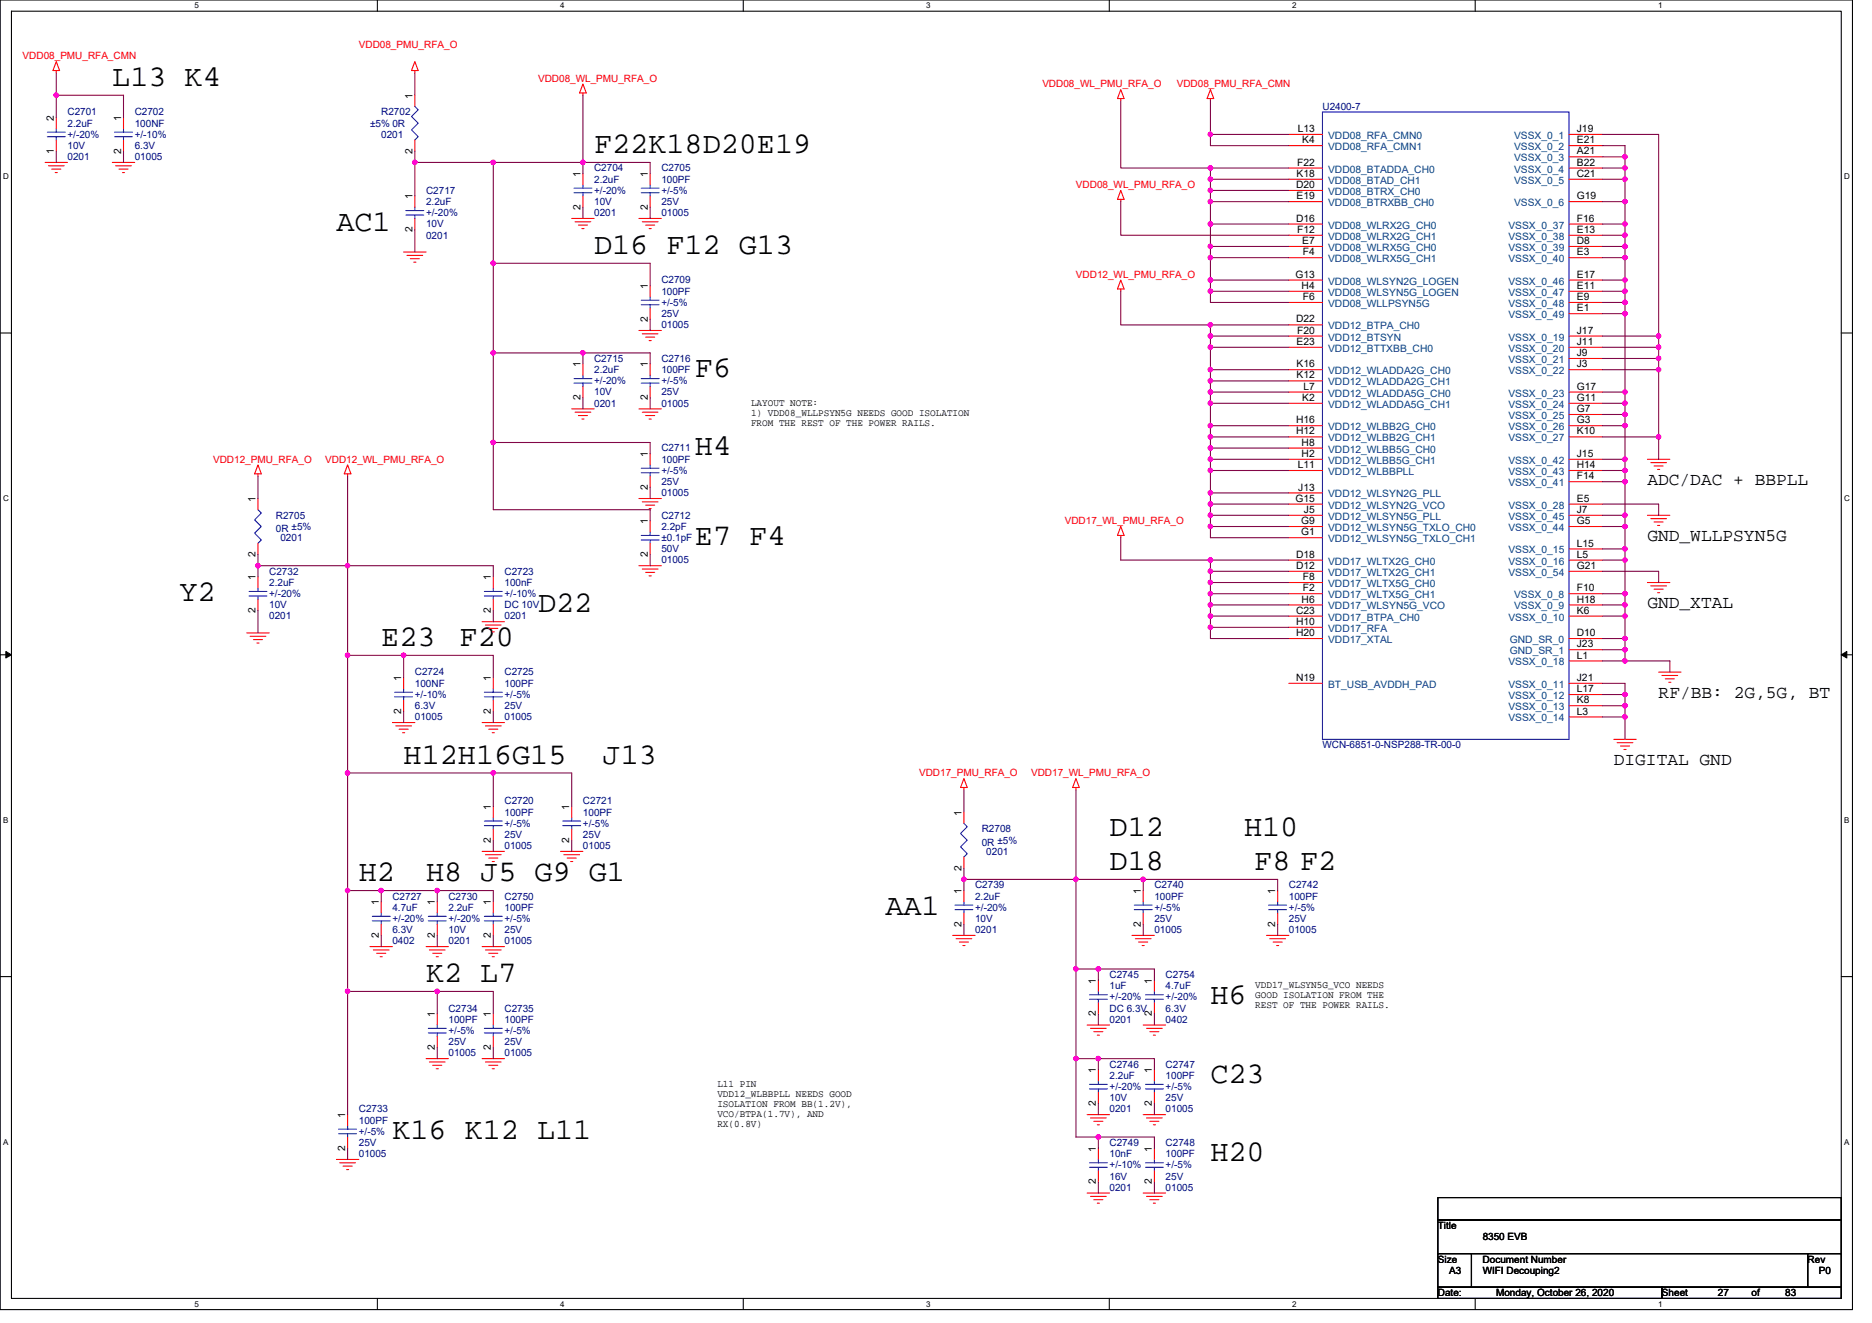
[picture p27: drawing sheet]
<svg xmlns="http://www.w3.org/2000/svg" width="297mm" height="210mm" viewBox="0 0 297 210" stroke-linecap="round" stroke-linejoin="round" font-family="sans-serif">
<defs><g id="words">
<g font-size="4.8">
<text x="17.8" y="13.6">L13 K4</text>
<text x="94.3" y="24.3">F22K18D20E19</text>
<text x="53.4" y="36.7">AC1</text>
<text x="94.3" y="40.3">D16 F12 G13</text>
<text x="110.3" y="59.8">F6</text>
<text x="110.3" y="72.3">H4</text>
<text x="110.3" y="86.5">E7 F4</text>
<text x="28.5" y="95.4">Y2</text>
<text x="85.4" y="97.2">D22</text>
<text x="60.5" y="102.5">E23</text>
<text x="72.9" y="102.5">F20</text>
<text x="64" y="121.2">H12H16G15</text>
<text x="95.6" y="121.2">J13</text>
<text x="176.1" y="132.7">D12</text>
<text x="197.4" y="132.7">H10</text>
<text x="56.9" y="139.9">H2</text>
<text x="67.6" y="139.8">H8 J5 G9 G1</text>
<text x="176.1" y="138.1">D18</text>
<text x="199" y="138.1">F8 F2</text>
<text x="140.5" y="145.2">AA1</text>
<text x="67.6" y="155.9">K2 L7</text>
<text x="192.1" y="159.4">H6</text>
<text x="192.1" y="171.9">C23</text>
<text x="62.3" y="180.7">K16 K12 L11</text>
<text x="192.1" y="184.3">H20</text>
</g>
<g font-size="2.8">
<text x="261.4" y="76.9">ADC/DAC + BBPLL</text>
<text x="261.4" y="85.8">GND_WLLPSYN5G</text>
<text x="261.4" y="96.5">GND_XTAL</text>
<text x="263.2" y="110.7">RF/BB: 2G,5G, BT</text>
<text x="256.1" y="121.4">DIGITAL GND</text>
</g>
<g font-size="1.6" fill="#f00">
<text x="3.6" y="9.4">VDD08_PMU_RFA_CMN</text>
<text x="56.9" y="7.6">VDD08_PMU_RFA_O</text>
<text x="85.4" y="13">VDD08_WL_PMU_RFA_O</text>
<text x="165.4" y="13.9">VDD08_WL_PMU_RFA_O</text>
<text x="186.7" y="13.9">VDD08_PMU_RFA_CMN</text>
<text x="170.7" y="29.9">VDD08_WL_PMU_RFA_O</text>
<text x="170.7" y="44.1">VDD12_WL_PMU_RFA_O</text>
<text x="33.8" y="73.4">VDD12_PMU_RFA_O</text>
<text x="51.6" y="73.4">VDD12_WL_PMU_RFA_O</text>
<text x="168.9" y="83.2">VDD17_WL_PMU_RFA_O</text>
<text x="145.8" y="123.2">VDD17_PMU_RFA_O</text>
<text x="163.6" y="123.2">VDD17_WL_PMU_RFA_O</text>
</g>
<g font-size="1.6">
<text x="65.4" y="15.6" transform="rotate(-90 65.4 15.6)">1</text>
<text x="8.5" y="19.2" transform="rotate(-90 8.5 19.2)">2</text>
<text x="19.2" y="19.2" transform="rotate(-90 19.2 19.2)">1</text>
<text x="205.9" y="21">L13</text>
<text x="206.6" y="22.7">K4</text>
<text x="250.2" y="21">J19</text>
<text x="250.2" y="22.7">E21</text>
<text x="8.5" y="24.4" transform="rotate(-90 8.5 24.4)">1</text>
<text x="19.2" y="24.4" transform="rotate(-90 19.2 24.4)">2</text>
<text x="65.4" y="24.4" transform="rotate(-90 65.4 24.4)">2</text>
<text x="92.1" y="28.1" transform="rotate(-90 92.1 28.1)">1</text>
<text x="102.8" y="28.1" transform="rotate(-90 102.8 28.1)">1</text>
<text x="205.7" y="29.8">D20</text>
<text x="205.7" y="28.1">K18</text>
<text x="205.8" y="26.3">F22</text>
<text x="250.2" y="24.5">A21</text>
<text x="250.2" y="26.3">B22</text>
<text x="250.2" y="28.1">C21</text>
<text x="65.4" y="31.6" transform="rotate(-90 65.4 31.6)">1</text>
<text x="92.1" y="33.3" transform="rotate(-90 92.1 33.3)">2</text>
<text x="102.8" y="33.3" transform="rotate(-90 102.8 33.3)">2</text>
<text x="205.7" y="35.2">D16</text>
<text x="205.7" y="31.6">E19</text>
<text x="250.2" y="35.2">F16</text>
<text x="250.2" y="31.6">G19</text>
<text x="65.4" y="36.8" transform="rotate(-90 65.4 36.8)">2</text>
<text x="205.8" y="37">F12</text>
<text x="206.6" y="38.7">E7</text>
<text x="206.7" y="40.5">F4</text>
<text x="250.2" y="37">E13</text>
<text x="250.2" y="38.7">D8</text>
<text x="250.2" y="40.5">E3</text>
<text x="102.8" y="45.9" transform="rotate(-90 102.8 45.9)">1</text>
<text x="205.6" y="44.1">G13</text>
<text x="206.5" y="45.8">H4</text>
<text x="206.7" y="47.6">F6</text>
<text x="250.2" y="44.1">E17</text>
<text x="250.2" y="45.8">E11</text>
<text x="250.2" y="47.6">E9</text>
<text x="102.8" y="51.1" transform="rotate(-90 102.8 51.1)">2</text>
<text x="205.7" y="51.2">D22</text>
<text x="205.8" y="53">F20</text>
<text x="250.2" y="49.4">E1</text>
<text x="250.2" y="53">J17</text>
<text x="92.1" y="58.3" transform="rotate(-90 92.1 58.3)">1</text>
<text x="102.8" y="58.3" transform="rotate(-90 102.8 58.3)">1</text>
<text x="205.7" y="54.7">E23</text>
<text x="205.7" y="58.3">K16</text>
<text x="250.2" y="54.7">J11</text>
<text x="250.2" y="56.5">J9</text>
<text x="250.2" y="58.3">J3</text>
<text x="92.1" y="63.5" transform="rotate(-90 92.1 63.5)">2</text>
<text x="102.8" y="63.5" transform="rotate(-90 102.8 63.5)">2</text>
<text x="119.2" y="64.4">LAYOUT NOTE:</text>
<text x="119.2" y="66">1) VDD08_WLLPSYN5G NEEDS GOOD ISOLATION</text>
<text x="205.7" y="60.1">K12</text>
<text x="206.6" y="63.6">K2</text>
<text x="206.8" y="61.8">L7</text>
<text x="250.2" y="61.8">G17</text>
<text x="250.2" y="63.6">G11</text>
<text x="250.2" y="65.4">G7</text>
<text x="119.2" y="67.5">FROM THE REST OF THE POWER RAILS.</text>
<text x="205.7" y="67.2">H16</text>
<text x="205.7" y="69">H12</text>
<text x="206.5" y="70.7">H8</text>
<text x="250.2" y="67.2">G3</text>
<text x="250.2" y="69">K10</text>
<text x="102.8" y="77.7" transform="rotate(-90 102.8 77.7)">2</text>
<text x="102.8" y="72.5" transform="rotate(-90 102.8 72.5)">1</text>
<text x="205.9" y="74.3">L11</text>
<text x="206" y="77.9">J13</text>
<text x="206.5" y="72.5">H2</text>
<text x="250.2" y="72.5">J15</text>
<text x="250.2" y="74.3">H14</text>
<text x="250.2" y="76.1">F14</text>
<text x="40.6" y="79.7" transform="rotate(-90 40.6 79.7)">1</text>
<text x="102.8" y="83.2" transform="rotate(-90 102.8 83.2)">1</text>
<text x="205.6" y="79.6">G15</text>
<text x="206.5" y="83.2">G9</text>
<text x="206.9" y="81.4">J5</text>
<text x="250.2" y="79.6">E5</text>
<text x="250.2" y="81.4">J7</text>
<text x="250.2" y="83.2">G5</text>
<text x="40.6" y="88.4" transform="rotate(-90 40.6 88.4)">2</text>
<text x="102.8" y="88.4" transform="rotate(-90 102.8 88.4)">2</text>
<text x="205.7" y="88.5">D18</text>
<text x="206.5" y="85">G1</text>
<text x="250.2" y="86.7">L15</text>
<text x="250.2" y="88.5">L5</text>
<text x="40.6" y="92.1" transform="rotate(-90 40.6 92.1)">1</text>
<text x="77.9" y="92.1" transform="rotate(-90 77.9 92.1)">1</text>
<text x="205.7" y="90.3">D12</text>
<text x="206.5" y="95.6">H6</text>
<text x="206.7" y="92.1">F8</text>
<text x="206.7" y="93.9">F2</text>
<text x="250.2" y="90.3">G21</text>
<text x="250.2" y="93.9">F10</text>
<text x="250.2" y="95.6">H18</text>
<text x="40.6" y="97.3" transform="rotate(-90 40.6 97.3)">2</text>
<text x="77.9" y="97.3" transform="rotate(-90 77.9 97.3)">2</text>
<text x="205.7" y="97.4">C23</text>
<text x="205.7" y="99.2">H10</text>
<text x="205.7" y="101">H20</text>
<text x="250.2" y="101">D10</text>
<text x="250.2" y="97.4">K6</text>
<text x="250.2" y="102.7">J23</text>
<text x="250.2" y="104.5">L1</text>
<text x="63.7" y="113.3" transform="rotate(-90 63.7 113.3)">2</text>
<text x="63.7" y="108.1" transform="rotate(-90 63.7 108.1)">1</text>
<text x="77.9" y="113.3" transform="rotate(-90 77.9 113.3)">2</text>
<text x="77.9" y="108.1" transform="rotate(-90 77.9 108.1)">1</text>
<text x="205.7" y="108.1">N19</text>
<text x="250.2" y="108.1">J21</text>
<text x="250.2" y="109.9">L17</text>
<text x="250.2" y="111.6">K8</text>
<text x="250.2" y="113.4">L3</text>
<text x="77.9" y="128.5" transform="rotate(-90 77.9 128.5)">1</text>
<text x="90.3" y="128.5" transform="rotate(-90 90.3 128.5)">1</text>
<text x="152.6" y="129.4" transform="rotate(-90 152.6 129.4)">1</text>
<text x="77.9" y="133.7" transform="rotate(-90 77.9 133.7)">2</text>
<text x="90.3" y="133.7" transform="rotate(-90 90.3 133.7)">2</text>
<text x="60.1" y="143.7" transform="rotate(-90 60.1 143.7)">1</text>
<text x="69" y="143.7" transform="rotate(-90 69 143.7)">1</text>
<text x="77.9" y="143.7" transform="rotate(-90 77.9 143.7)">1</text>
<text x="152.6" y="141.9" transform="rotate(-90 152.6 141.9)">1</text>
<text x="152.6" y="138.2" transform="rotate(-90 152.6 138.2)">2</text>
<text x="181" y="141.9" transform="rotate(-90 181 141.9)">1</text>
<text x="202.3" y="141.9" transform="rotate(-90 202.3 141.9)">1</text>
<text x="60.1" y="148.8" transform="rotate(-90 60.1 148.8)">2</text>
<text x="69" y="148.8" transform="rotate(-90 69 148.8)">2</text>
<text x="77.9" y="148.8" transform="rotate(-90 77.9 148.8)">2</text>
<text x="152.6" y="147.1" transform="rotate(-90 152.6 147.1)">2</text>
<text x="181" y="147.1" transform="rotate(-90 181 147.1)">2</text>
<text x="202.3" y="147.1" transform="rotate(-90 202.3 147.1)">2</text>
<text x="69" y="161.4" transform="rotate(-90 69 161.4)">1</text>
<text x="77.9" y="161.4" transform="rotate(-90 77.9 161.4)">1</text>
<text x="173.9" y="161.3" transform="rotate(-90 173.9 161.3)">2</text>
<text x="173.9" y="156.1" transform="rotate(-90 173.9 156.1)">1</text>
<text x="182.8" y="161.3" transform="rotate(-90 182.8 161.3)">2</text>
<text x="182.8" y="156.1" transform="rotate(-90 182.8 156.1)">1</text>
<text x="199.2" y="156.8">VDD17_WLSYN5G_VCO NEEDS</text>
<text x="199.2" y="158.4">GOOD ISOLATION FROM THE</text>
<text x="199.2" y="160">REST OF THE POWER RAILS.</text>
<text x="69" y="166.6" transform="rotate(-90 69 166.6)">2</text>
<text x="77.9" y="166.6" transform="rotate(-90 77.9 166.6)">2</text>
<text x="113.8" y="172.5">L11 PIN</text>
<text x="173.9" y="170.3" transform="rotate(-90 173.9 170.3)">1</text>
<text x="182.8" y="170.3" transform="rotate(-90 182.8 170.3)">1</text>
<text x="54.8" y="177.4" transform="rotate(-90 54.8 177.4)">1</text>
<text x="113.8" y="174.1">VDD12_WLBBPLL NEEDS GOOD</text>
<text x="113.8" y="175.6">ISOLATION FROM BB(1.2V),</text>
<text x="113.8" y="177.2">VCO/BTPA(1.7V), AND</text>
<text x="113.8" y="178.8">RX(0.8V)</text>
<text x="173.9" y="175.5" transform="rotate(-90 173.9 175.5)">2</text>
<text x="182.8" y="175.5" transform="rotate(-90 182.8 175.5)">2</text>
<text x="54.8" y="182.6" transform="rotate(-90 54.8 182.6)">2</text>
<text x="173.9" y="182.8" transform="rotate(-90 173.9 182.8)">1</text>
<text x="182.8" y="182.8" transform="rotate(-90 182.8 182.8)">1</text>
<text x="173.9" y="188" transform="rotate(-90 173.9 188)">2</text>
<text x="182.8" y="188" transform="rotate(-90 182.8 188)">2</text>
<text x="228.1" y="195.1">Title</text>
<text x="235.3" y="196.8">8350 EVB</text>
<text x="228.1" y="200.4">Size</text>
<text x="229.9" y="202.2">A3</text>
<text x="235.3" y="200.4">Document Number</text>
<text x="235.3" y="202.2">WIFI Decouping2</text>
<text x="286.8" y="200.4">Rev</text>
<text x="288.6" y="202.2">P0</text>
<text x="228.1" y="205.7">Date:</text>
<text x="237.4" y="205.7">Monday, October 26, 2020</text>
<text x="263.7" y="205.7">Sheet</text>
<text x="272.6" y="205.7">27</text>
<text x="277.9" y="205.7">of</text>
<text x="283.3" y="205.7">83</text>
</g>
<g font-size="1.6" fill="#000080">
<text x="209.8" y="17.4">U2400-7</text>
<text x="10.7" y="18.3">C2701</text>
<text x="10.7" y="20.1">2.2uF</text>
<text x="10.7" y="23.6">10V</text>
<text x="10.7" y="21.9">+/-20%</text>
<text x="21.4" y="18.3">C2702</text>
<text x="21.4" y="20.1">100NF</text>
<text x="21.4" y="23.6">6.3V</text>
<text x="21.4" y="21.9">+/-10%</text>
<text x="58.7" y="20.1">±5% 0R</text>
<text x="60.5" y="18.3">R2702</text>
<text x="60.5" y="21.9">0201</text>
<text x="10.7" y="25.4">0201</text>
<text x="21.4" y="25.4">01005</text>
<text x="94.3" y="27.2">C2704</text>
<text x="94.3" y="29">2.2uF</text>
<text x="104.9" y="27.2">C2705</text>
<text x="104.9" y="29">100PF</text>
<text x="67.6" y="30.8">C2717</text>
<text x="67.6" y="32.5">2.2uF</text>
<text x="67.6" y="34.3">+/-20%</text>
<text x="94.3" y="34.3">0201</text>
<text x="94.3" y="32.5">10V</text>
<text x="94.3" y="30.8">+/-20%</text>
<text x="104.9" y="34.3">01005</text>
<text x="104.9" y="32.5">25V</text>
<text x="104.9" y="30.8">+/-5%</text>
<text x="67.6" y="37.9">0201</text>
<text x="67.6" y="36.1">10V</text>
<text x="104.9" y="45">C2709</text>
<text x="104.9" y="46.8">100PF</text>
<text x="104.9" y="52.1">01005</text>
<text x="104.9" y="50.3">25V</text>
<text x="104.9" y="48.5">+/-5%</text>
<text x="94.3" y="57.4">C2715</text>
<text x="94.3" y="59.2">2.2uF</text>
<text x="104.9" y="57.4">C2716</text>
<text x="104.9" y="59.2">100PF</text>
<text x="94.3" y="64.5">0201</text>
<text x="94.3" y="62.8">10V</text>
<text x="94.3" y="61">+/-20%</text>
<text x="104.9" y="64.5">01005</text>
<text x="104.9" y="62.8">25V</text>
<text x="104.9" y="61">+/-5%</text>
<text x="104.9" y="71.6">C2711</text>
<text x="104.9" y="73.4">100PF</text>
<text x="104.9" y="77">25V</text>
<text x="104.9" y="75.2">+/-5%</text>
<text x="43.8" y="82.3">R2705</text>
<text x="104.9" y="78.8">01005</text>
<text x="104.9" y="82.3">C2712</text>
<text x="43.8" y="84.5">0R ±5%</text>
<text x="44.5" y="85.9">0201</text>
<text x="104.9" y="84.1">2.2pF</text>
<text x="104.9" y="89.4">01005</text>
<text x="104.9" y="87.7">50V</text>
<text x="104.9" y="85.9">±0.1pF</text>
<text x="42.7" y="91.2">C2732</text>
<text x="42.7" y="93">2.2uF</text>
<text x="42.7" y="94.8">+/-20%</text>
<text x="80" y="91.2">C2723</text>
<text x="80" y="93">100nF</text>
<text x="80" y="94.8">+/-10%</text>
<text x="42.7" y="98.3">0201</text>
<text x="42.7" y="96.5">10V</text>
<text x="80" y="98.3">0201</text>
<text x="80" y="96.5">DC 10V</text>
<text x="65.8" y="107.2">C2724</text>
<text x="80" y="107.2">C2725</text>
<text x="65.8" y="109">100NF</text>
<text x="65.8" y="112.5">6.3V</text>
<text x="65.8" y="110.8">+/-10%</text>
<text x="80" y="109">100PF</text>
<text x="80" y="112.5">25V</text>
<text x="80" y="110.8">+/-5%</text>
<text x="65.8" y="114.3">01005</text>
<text x="80" y="114.3">01005</text>
<text x="209.8" y="118.8">WCN-6851-0-NSP288-TR-00-0</text>
<text x="80" y="127.7">C2720</text>
<text x="80" y="129.4">100PF</text>
<text x="80" y="131.2">+/-5%</text>
<text x="92.5" y="127.7">C2721</text>
<text x="92.5" y="129.4">100PF</text>
<text x="92.5" y="131.2">+/-5%</text>
<text x="80" y="134.8">01005</text>
<text x="80" y="133">25V</text>
<text x="92.5" y="134.8">01005</text>
<text x="92.5" y="133">25V</text>
<text x="155.8" y="132.1">R2708</text>
<text x="155.8" y="134.2">0R ±5%</text>
<text x="156.5" y="135.7">0201</text>
<text x="62.3" y="142.8">C2727</text>
<text x="71.2" y="142.8">C2730</text>
<text x="80" y="142.8">C2750</text>
<text x="154.7" y="141">C2739</text>
<text x="154.7" y="142.8">2.2uF</text>
<text x="183.2" y="141">C2740</text>
<text x="183.2" y="142.8">100PF</text>
<text x="204.5" y="141">C2742</text>
<text x="204.5" y="142.8">100PF</text>
<text x="62.3" y="144.5">4.7uF</text>
<text x="62.3" y="149.9">0402</text>
<text x="62.3" y="148.1">6.3V</text>
<text x="62.3" y="146.3">+/-20%</text>
<text x="71.2" y="144.5">2.2uF</text>
<text x="71.2" y="149.9">0201</text>
<text x="71.2" y="148.1">10V</text>
<text x="71.2" y="146.3">+/-20%</text>
<text x="80" y="144.5">100PF</text>
<text x="80" y="149.9">01005</text>
<text x="80" y="148.1">25V</text>
<text x="80" y="146.3">+/-5%</text>
<text x="154.7" y="148.1">0201</text>
<text x="154.7" y="146.3">10V</text>
<text x="154.7" y="144.5">+/-20%</text>
<text x="183.2" y="148.1">01005</text>
<text x="183.2" y="146.3">25V</text>
<text x="183.2" y="144.5">+/-5%</text>
<text x="204.5" y="148.1">01005</text>
<text x="204.5" y="146.3">25V</text>
<text x="204.5" y="144.5">+/-5%</text>
<text x="176.1" y="155.2">C2745</text>
<text x="185" y="155.2">C2754</text>
<text x="71.2" y="160.5">C2734</text>
<text x="80" y="160.5">C2735</text>
<text x="176.1" y="157">1uF</text>
<text x="176.1" y="160.5">DC 6.3V</text>
<text x="176.1" y="158.8">+/-20%</text>
<text x="185" y="157">4.7uF</text>
<text x="185" y="160.5">6.3V</text>
<text x="185" y="158.8">+/-20%</text>
<text x="71.2" y="162.3">100PF</text>
<text x="71.2" y="167.7">01005</text>
<text x="71.2" y="165.9">25V</text>
<text x="71.2" y="164.1">+/-5%</text>
<text x="80" y="162.3">100PF</text>
<text x="80" y="167.7">01005</text>
<text x="80" y="165.9">25V</text>
<text x="80" y="164.1">+/-5%</text>
<text x="176.1" y="162.3">0201</text>
<text x="185" y="162.3">0402</text>
<text x="176.1" y="169.4">C2746</text>
<text x="176.1" y="171.2">2.2uF</text>
<text x="176.1" y="173">+/-20%</text>
<text x="185" y="169.4">C2747</text>
<text x="185" y="171.2">100PF</text>
<text x="185" y="173">+/-5%</text>
<text x="56.9" y="176.6">C2733</text>
<text x="56.9" y="178.3">100PF</text>
<text x="176.1" y="176.6">0201</text>
<text x="176.1" y="174.8">10V</text>
<text x="185" y="176.6">01005</text>
<text x="185" y="174.8">25V</text>
<text x="56.9" y="183.7">01005</text>
<text x="56.9" y="181.9">25V</text>
<text x="56.9" y="180.1">+/-5%</text>
<text x="176.1" y="181.9">C2749</text>
<text x="176.1" y="183.7">10nF</text>
<text x="176.1" y="185.4">+/-10%</text>
<text x="185" y="181.9">C2748</text>
<text x="185" y="183.7">100PF</text>
<text x="185" y="185.4">+/-5%</text>
<text x="176.1" y="189">0201</text>
<text x="176.1" y="187.2">16V</text>
<text x="185" y="189">01005</text>
<text x="185" y="187.2">25V</text>
</g>
<g font-size="1.6" fill="#004080">
<text x="210.7" y="22.1">VDD08_RFA_CMN0</text>
<text x="210.7" y="23.8">VDD08_RFA_CMN1</text>
<text x="240.2" y="22.1">VSSX_0_1</text>
<text x="240.2" y="23.8">VSSX_0_2</text>
<text x="210.7" y="27.4">VDD08_BTADDA_CH0</text>
<text x="210.7" y="29.2">VDD08_BTAD_CH1</text>
<text x="240.2" y="25.6">VSSX_0_3</text>
<text x="240.2" y="27.4">VSSX_0_4</text>
<text x="240.2" y="29.2">VSSX_0_5</text>
<text x="210.7" y="30.9">VDD08_BTRX_CH0</text>
<text x="210.7" y="32.7">VDD08_BTRXBB_CH0</text>
<text x="240.2" y="32.7">VSSX_0_6</text>
<text x="210.7" y="36.3">VDD08_WLRX2G_CH0</text>
<text x="210.7" y="38.1">VDD08_WLRX2G_CH1</text>
<text x="210.7" y="39.8">VDD08_WLRX5G_CH0</text>
<text x="210.7" y="41.6">VDD08_WLRX5G_CH1</text>
<text x="239.3" y="36.3">VSSX_0_37</text>
<text x="239.3" y="38.1">VSSX_0_38</text>
<text x="239.3" y="39.8">VSSX_0_39</text>
<text x="239.3" y="41.6">VSSX_0_40</text>
<text x="210.7" y="45.2">VDD08_WLSYN2G_LOGEN</text>
<text x="210.7" y="46.9">VDD08_WLSYN5G_LOGEN</text>
<text x="239.3" y="45.2">VSSX_0_46</text>
<text x="239.3" y="46.9">VSSX_0_47</text>
<text x="210.7" y="48.7">VDD08_WLLPSYN5G</text>
<text x="210.7" y="52.3">VDD12_BTPA_CH0</text>
<text x="239.3" y="48.7">VSSX_0_48</text>
<text x="239.3" y="50.5">VSSX_0_49</text>
<text x="210.7" y="54.1">VDD12_BTSYN</text>
<text x="210.7" y="55.8">VDD12_BTTXBB_CH0</text>
<text x="210.7" y="59.4">VDD12_WLADDA2G_CH0</text>
<text x="239.3" y="54.1">VSSX_0_19</text>
<text x="239.3" y="55.8">VSSX_0_20</text>
<text x="239.3" y="57.6">VSSX_0_21</text>
<text x="239.3" y="59.4">VSSX_0_22</text>
<text x="210.7" y="61.2">VDD12_WLADDA2G_CH1</text>
<text x="210.7" y="62.9">VDD12_WLADDA5G_CH0</text>
<text x="210.7" y="64.7">VDD12_WLADDA5G_CH1</text>
<text x="239.3" y="62.9">VSSX_0_23</text>
<text x="239.3" y="64.7">VSSX_0_24</text>
<text x="210.7" y="68.3">VDD12_WLBB2G_CH0</text>
<text x="210.7" y="70.1">VDD12_WLBB2G_CH1</text>
<text x="210.7" y="71.8">VDD12_WLBB5G_CH0</text>
<text x="239.3" y="66.5">VSSX_0_25</text>
<text x="239.3" y="68.3">VSSX_0_26</text>
<text x="239.3" y="70.1">VSSX_0_27</text>
<text x="210.7" y="73.6">VDD12_WLBB5G_CH1</text>
<text x="210.7" y="75.4">VDD12_WLBBPLL</text>
<text x="239.3" y="73.6">VSSX_0_42</text>
<text x="239.3" y="75.4">VSSX_0_43</text>
<text x="239.3" y="77.2">VSSX_0_41</text>
<text x="210.7" y="79">VDD12_WLSYN2G_PLL</text>
<text x="210.7" y="80.7">VDD12_WLSYN2G_VCO</text>
<text x="210.7" y="82.5">VDD12_WLSYN5G_PLL</text>
<text x="239.3" y="80.7">VSSX_0_28</text>
<text x="239.3" y="82.5">VSSX_0_45</text>
<text x="210.7" y="84.3">VDD12_WLSYN5G_TXLO_CH0</text>
<text x="210.7" y="86.1">VDD12_WLSYN5G_TXLO_CH1</text>
<text x="210.7" y="89.6">VDD17_WLTX2G_CH0</text>
<text x="239.3" y="84.3">VSSX_0_44</text>
<text x="239.3" y="87.8">VSSX_0_15</text>
<text x="239.3" y="89.6">VSSX_0_16</text>
<text x="210.7" y="91.4">VDD17_WLTX2G_CH1</text>
<text x="210.7" y="93.2">VDD17_WLTX5G_CH0</text>
<text x="210.7" y="95">VDD17_WLTX5G_CH1</text>
<text x="239.3" y="91.4">VSSX_0_54</text>
<text x="240.2" y="95">VSSX_0_8</text>
<text x="210.7" y="96.7">VDD17_WLSYN5G_VCO</text>
<text x="210.7" y="98.5">VDD17_BTPA_CH0</text>
<text x="210.7" y="100.3">VDD17_RFA</text>
<text x="239.3" y="98.5">VSSX_0_10</text>
<text x="240.2" y="96.7">VSSX_0_9</text>
<text x="210.7" y="102.1">VDD17_XTAL</text>
<text x="239.3" y="105.6">VSSX_0_18</text>
<text x="239.6" y="102.1">GND_SR_0</text>
<text x="239.6" y="103.8">GND_SR_1</text>
<text x="210.7" y="109.2">BT_USB_AVDDH_PAD</text>
<text x="239.3" y="109.2">VSSX_0_11</text>
<text x="239.3" y="111">VSSX_0_12</text>
<text x="239.3" y="112.7">VSSX_0_13</text>
<text x="239.3" y="114.5">VSSX_0_14</text>
</g>
<g font-size="1.3">
<text x="30.8" y="1.3">5</text>
<text x="88.9" y="1.3">4</text>
<text x="147" y="1.3">3</text>
<text x="205" y="1.3">2</text>
<text x="263.1" y="1.3">1</text>
<text x=".5" y="28.4">D</text>
<text x="292.6" y="28.4">D</text>
<text x=".5" y="79.5">C</text>
<text x="292.6" y="79.5">C</text>
<text x=".5" y="130.6">B</text>
<text x="292.6" y="130.6">B</text>
<text x=".5" y="181.7">A</text>
<text x="292.6" y="181.7">A</text>
<text x="30.8" y="207.4">5</text>
<text x="88.9" y="207.4">4</text>
<text x="147" y="207.4">3</text>
<text x="205" y="207.4">2</text>
<text x="263.1" y="207.4">1</text>
</g>
</g></defs>
<path d="M0 0h293.9v207.9h-293.9zM1.8 1.8h290.4v204.3h-290.4z" fill="none" stroke="#000" stroke-width=".17"/>
<g fill="#fff">
<path d="M30.8 .2h.7v1.4h-.7z"/>
<path d="M30.8 206.3h.7v1.4h-.7z"/>
</g>
<path d="M59.9 0v1.8M59.9 206.1v1.8" fill="none" stroke="#000" stroke-width=".17"/>
<g fill="#fff">
<path d="M88.9 .2h.7v1.4h-.7z"/>
<path d="M88.9 206.3h.7v1.4h-.7z"/>
</g>
<path d="M117.9 0v1.8M117.9 206.1v1.8" fill="none" stroke="#000" stroke-width=".17"/>
<g fill="#fff">
<path d="M147 .2h.7v1.4h-.7z"/>
<path d="M147 206.3h.7v1.4h-.7z"/>
</g>
<path d="M176 0v1.8M176 206.1v1.8" fill="none" stroke="#000" stroke-width=".17"/>
<g fill="#fff">
<path d="M205 .2h.7v1.4h-.7z"/>
<path d="M205 206.3h.7v1.4h-.7z"/>
</g>
<path d="M234.1 0v1.8M234.1 206.1v1.8" fill="none" stroke="#000" stroke-width=".17"/>
<g fill="#fff">
<path d="M263.1 .2h.7v1.4h-.7z"/>
<path d="M263.1 206.3h.7v1.4h-.7z"/>
<path d="M.5 27.3h.9v1.4h-.9z"/>
<path d="M292.6 27.3h.9v1.4h-.9z"/>
<path d="M.5 78.4h.9v1.4h-.9z"/>
<path d="M292.6 78.4h.9v1.4h-.9z"/>
</g>
<path d="M0 52.9h1.8M292.2 52.9h1.7" fill="none" stroke="#000" stroke-width=".17"/>
<g fill="#fff">
<path d="M.5 129.5h.8v1.4h-.8z"/>
<path d="M292.6 129.5h.9v1.4h-.9z"/>
</g>
<path d="M0 103.9h1.8M292.2 103.9h1.7" fill="none" stroke="#000" stroke-width=".17"/>
<path d="M.9 103.4l.9 .5-.9 .5zM292.2 103.9l.8-.5v1z" fill="#000" stroke="#000" stroke-width=".16"/>
<g fill="#fff">
<path d="M.5 180.5h.8v1.4h-.8z"/>
<path d="M292.6 180.5h.9v1.4h-.9z"/>
</g>
<path d="M0 155h1.8M292.2 155h1.7M228.2 190.1h64v3.5h-64zM228.2 193.6h64v5.4h-64zM228.2 199h5.3v5.3h-5.3zM233.5 199h53.3v5.3h-53.3zM286.8 199h5.4v5.3h-5.4zM228.2 204.3h35.5v1.8h-35.5zM263.7 204.3h28.5v1.8h-28.5z" fill="none" stroke="#000" stroke-width=".17"/>
<g fill="none" stroke="#f00" stroke-width=".17">
<path d="M8.9 11.2v.4M8.9 18.7v1.7M8.9 9.8l.6 1.4h-1.1zM19.6 18.7v1.7M65.8 9.8l.6 1.4h-1.1zM65.8 11.2v.4M65.8 15.1v1.8M92.5 13.3l.5 1.5h-1zM92.5 14.8v.3M177.8 14.2l.6 1.4h-1.1zM177.8 15.6v.4M192.1 14.2l.5 1.4h-1.1z"/>
<path d="M192.1 15.6v.4M7.2 25.8h3.5M7.7 26.3h2.5M8.2 26.8h1.4M8.8 27.4h.3M8.9 22.2v1.8M17.8 25.8h3.6M18.3 26.3h2.5M18.9 26.8h1.4M19.4 27.4h.4M19.6 22.2v1.8M65.8 31.1v1.8"/>
<path d="M65.8 34.7v1.7M65.8 22.2v1.8M90.7 34.7h3.6M91.2 35.2h2.5M91.8 35.7h1.4M92.3 36.3h.4M92.5 27.6v1.7M92.5 31.1v1.8M101.4 34.7h3.5M101.9 35.2h2.5M102.4 35.7h1.5M103 36.3h.3"/>
<path d="M103.2 27.6v1.7M103.2 31.1v1.8M177.8 30.2l.6 1.4h-1.1zM177.8 31.6v.4M204.5 21.3h5.3M204.5 23.1h5.3M204.5 26.7h5.3M204.5 28.4h5.3M204.5 30.2h5.3M204.5 32h5.3M204.5 35.6h5.3M204.5 37.3h5.3"/>
<path d="M204.5 39.1h5.3M249 21.3h5.3M249 23.1h5.3M249 24.9h5.3M249 26.7h5.3M249 28.4h5.3M249 32h5.3M249 35.6h5.3M249 37.3h5.3M249 39.1h5.3M64 40h3.6M64.6 40.5h2.5"/>
<path d="M65.1 41.1h1.4M65.7 41.6h.3M92.5 57.8v1.8M101.4 52.5h3.5M101.9 53h2.5M102.4 53.5h1.5M103 54.1h.3M103.2 45.3v1.8M103.2 48.9v1.8M103.2 57.8v1.8M177.8 44.5l.6 1.4h-1.1zM177.8 45.9v.3"/>
<path d="M204.5 40.9h5.3M204.5 44.4h5.3M204.5 46.2h5.3M204.5 48h5.3M204.5 51.6h5.3M204.5 53.3h5.3M204.5 55.1h5.3M204.5 58.7h5.3M249 40.9h5.3M249 44.4h5.3M249 46.2h5.3M249 48h5.3"/>
<path d="M249 49.8h5.3M249 53.3h5.3M249 55.1h5.3M249 56.9h5.3M249 58.7h5.3M40.9 73.8l.6 1.4h-1.1zM40.9 75.2v.4M40.9 79.1v1.8M55.2 73.8l.5 1.4h-1.1zM55.2 75.2v.4M90.7 64.9h3.6M91.2 65.4h2.5"/>
<path d="M91.8 66h1.4M92.3 66.5h.4M92.5 61.3v1.8M101.4 64.9h3.5M101.4 79.1h3.5M101.9 65.4h2.5M101.9 79.7h2.5M102.4 66h1.5M103 66.5h.3M103.2 72v1.8M103.2 75.6v1.7M103.2 61.3v1.8"/>
<path d="M204.5 60.5h5.3M204.5 62.2h5.3M204.5 64h5.3M204.5 67.6h5.3M204.5 69.3h5.3M204.5 71.1h5.3M204.5 72.9h5.3M204.5 74.7h5.3M204.5 78.2h5.3M249 62.2h5.3M249 64h5.3M249 65.8h5.3"/>
<path d="M249 67.6h5.3M249 69.3h5.3M249 72.9h5.3M249 74.7h5.3M249 76.5h5.3M261.4 72.9h3.6M261.9 73.4h2.5M262.5 74h1.4M263 74.5h.4M40.9 91.6v1.7M40.9 95.1v1.8M40.9 86.2v1.8"/>
<path d="M76.5 98.7h3.5M77 99.2h2.5M77.6 99.7h1.4M78.3 91.6v1.7M78.3 95.1v1.8M101.4 89.8h3.5M101.9 90.3h2.5M102.4 80.2h1.5M102.4 90.8h1.5M103 80.7h.3M103 91.4h.3M103.2 82.7v1.8"/>
<path d="M103.2 86.2v1.8M177.8 83.6l.6 1.4h-1.1zM177.8 85v.3M204.5 80h5.3M204.5 81.8h5.3M204.5 83.6h5.3M204.5 85.3h5.3M204.5 88.9h5.3M204.5 90.7h5.3M204.5 92.5h5.3M204.5 94.2h5.3M204.5 96h5.3"/>
<path d="M204.5 97.8h5.3M204.5 99.6h5.3M249 80h5.3M249 81.8h5.3M249 83.6h5.3M249 87.1h5.3M249 88.9h5.3M249 90.7h5.3M249 94.2h5.3M249 96h5.3M249 97.8h5.3M261.4 81.8h3.6"/>
<path d="M261.4 92.5h3.6M261.9 82.3h2.5M261.9 93h2.5M262.5 82.8h1.4M262.5 93.5h1.4M263 83.4h.4M263 94.1h.4M39.2 100.5h3.5M39.7 101h2.5M40.2 101.5h1.5M40.8 102.1h.3M62.3 114.7h3.5"/>
<path d="M62.8 115.2h2.5M63.3 115.7h1.5M63.9 116.3h.3M64 107.6v1.7M64 111.1v1.8M76.5 114.7h3.5M77 115.2h2.5M77.6 115.7h1.4M78.1 100.3h.3M78.1 116.3h.3M78.3 107.6v1.7M78.3 111.1v1.8"/>
<path d="M204.5 101.3h5.3M204.5 108.5h5.3M249 101.3h5.3M249 103.1h5.3M249 104.9h5.3M249 108.5h5.3M249 110.2h5.3M249 112h5.3M249 113.8h5.3M256.1 117.3h3.5M256.6 117.9h2.5M257.1 118.4h1.5"/>
<path d="M257.7 119h.3M263.2 106.7h3.5M263.7 107.2h2.5M264.2 107.7h1.5M264.8 108.3h.3M76.5 135.1h3.5M77 135.7h2.5M77.6 136.2h1.4M78.1 136.7h.3M78.3 128v1.8M78.3 131.6v1.7M88.9 135.1h3.6"/>
<path d="M89.5 135.7h2.5M90 136.2h1.4M90.5 136.7h.4M90.7 128v1.8M90.7 131.6v1.7M152.9 123.6l.6 1.4h-1.1zM152.9 125v.3M152.9 128.9v1.8M152.9 136v1.8M170.7 123.6l.6 1.4h-1.1zM170.7 125v.3M58.7 150.2h3.6"/>
<path d="M59.2 150.8h2.5M59.8 151.3h1.4M60.3 151.8h.4M60.5 143.1v1.8M60.5 146.7v1.8M67.6 150.2h3.6M68.1 150.8h2.5M68.7 151.3h1.4M69.2 151.8h.4M69.4 143.1v1.8M69.4 146.7v1.8M76.5 150.2h3.5"/>
<path d="M77 150.8h2.5M77.6 151.3h1.4M78.1 151.8h.3M78.3 143.1v1.8M78.3 146.7v1.8M151.2 148.5h3.5M151.7 149h2.5M152.2 149.5h1.5M152.8 150.1h.3M152.9 141.4v1.7M152.9 144.9v1.8M174.3 155.6v1.8"/>
<path d="M174.3 159.1v1.8M179.6 148.5h3.6M180.1 149h2.5M180.7 149.5h1.4M181.2 150.1h.4M181.4 141.4v1.7M181.4 144.9v1.8M183.2 155.6v1.8M183.2 159.1v1.8M201 148.5h3.5M201.5 149h2.5M202 149.5h1.5"/>
<path d="M202.6 150.1h.3M202.7 141.4v1.7M202.7 144.9v1.8M55.2 176.9v1.8M67.6 168h3.6M68.1 168.6h2.5M68.7 169.1h1.4M69.2 169.6h.4M69.4 160.9v1.8M69.4 164.5v1.7M76.5 168h3.5M77 168.6h2.5"/>
<path d="M77.6 169.1h1.4M78.1 169.6h.3M78.3 160.9v1.8M78.3 164.5v1.7M172.5 162.7h3.6M172.5 176.9h3.6M173 163.2h2.5M173 177.4h2.5M173.6 163.7h1.4M173.6 178h1.4M174.1 164.3h.4M174.1 178.5h.4"/>
<path d="M174.3 169.8v1.8M174.3 173.4v1.7M181.4 162.7h3.6M181.4 176.9h3.6M181.9 163.2h2.5M181.9 177.4h2.5M182.5 163.7h1.4M182.5 178h1.4M183 164.3h.3M183 178.5h.3M183.2 169.8v1.8M183.2 173.4v1.7"/>
<path d="M53.4 184h3.5M53.9 184.6h2.5M54.4 185.1h1.5M55 185.6h.3M55.2 180.5v1.7M172.5 189.4h3.6M173 189.9h2.5M173.6 190.4h1.4M174.1 191h.4M174.3 182.2v1.8M174.3 185.8v1.8M181.4 189.4h3.6"/>
<path d="M181.9 189.9h2.5M182.5 190.4h1.4M183 191h.3M183.2 182.2v1.8M183.2 185.8v1.8"/>
</g>
<g fill="none" stroke="#00f" stroke-width=".17">
<path d="M65.8 16.9l.6 .5-1.1 1.1 1.1 1.1-1.1 1 1.1 1.1-.6 .5M209.8 17.8h39.2v99.5h-39.2zM7.5 21.7h2.8M7.5 21h2.8M8.9 21.7v.5M8.9 20.4v.6M18.2 21h2.8M18.2 21.7h2.8M19.6 20.4v.6M19.6 21.7v.5M64.4 33.4h2.8M64.4 34.1h2.8"/>
<path d="M65.8 32.9v.5M65.8 34.1v.6M91.1 29.9h2.8M91.1 30.6h2.8M92.5 29.3v.6M92.5 30.6v.5M101.7 29.9h2.9M101.7 30.6h2.9M103.2 29.3v.6M103.2 30.6v.5M92.5 59.6v.5M101.7 47.6h2.9"/>
<path d="M101.7 48.4h2.9M103.2 47.1v.5M103.2 48.4v.5M103.2 59.6v.5M91.1 60.1h2.8M91.1 60.8h2.8M92.5 60.8v.5M101.7 74.3h2.9M101.7 75h2.9M101.7 60.1h2.9M101.7 60.8h2.9M103.2 73.8v.5"/>
<path d="M103.2 75v.6M103.2 60.8v.5M39.5 93.9h2.9M39.5 94.6h2.9M40.9 93.3v.6M40.9 94.6v.5M40.9 80.9l.6 .5-1.1 1.1 1.1 1.1-1.1 1 1.1 1.1-.6 .5M76.9 93.9h2.8M76.9 94.6h2.8M78.3 93.3v.6M78.3 94.6v.5M101.7 85h2.9"/>
<path d="M101.7 85.7h2.9M103.2 84.5v.5M103.2 85.7v.5M62.6 109.9h2.9M62.6 110.6h2.9M64 109.3v.6M64 110.6v.5M76.9 109.9h2.8M76.9 110.6h2.8M78.3 109.3v.6M78.3 110.6v.5M76.9 130.3h2.8"/>
<path d="M76.9 131h2.8M78.3 129.8v.5M78.3 131v.6M89.3 130.3h2.8M89.3 131h2.8M90.7 129.8v.5M90.7 131v.6M152.9 130.7l.6 .5-1.1 1.1 1.1 1.1-1.1 1 1.1 1.1-.6 .5M59.1 145.4h2.8M59.1 146.2h2.8M60.5 144.9v.5M60.5 146.2v.5"/>
<path d="M68 145.4h2.8M68 146.2h2.8M69.4 144.9v.5M69.4 146.2v.5M76.9 145.4h2.8M76.9 146.2h2.8M78.3 144.9v.5M78.3 146.2v.5M151.5 143.7h2.9M151.5 144.4h2.9M152.9 143.1v.6M152.9 144.4v.5"/>
<path d="M172.9 157.9h2.8M172.9 158.6h2.8M174.3 157.4v.5M174.3 158.6v.5M180 143.7h2.8M180 144.4h2.8M181.4 143.1v.6M181.4 144.4v.5M181.8 157.9h2.8M181.8 158.6h2.8M183.2 157.4v.5M183.2 158.6v.5"/>
<path d="M201.3 143.7h2.8M201.3 144.4h2.8M202.7 143.1v.6M202.7 144.4v.5M53.7 179.2h2.9M53.7 179.9h2.9M55.2 178.7v.5M55.2 179.9v.6M68 163.2h2.8M68 163.9h2.8M69.4 162.7v.5M69.4 163.9v.6"/>
<path d="M76.9 163.2h2.8M76.9 163.9h2.8M78.3 162.7v.5M78.3 163.9v.6M172.9 172.1h2.8M172.9 172.8h2.8M174.3 171.6v.5M174.3 172.8v.6M181.8 172.1h2.8M181.8 172.8h2.8M183.2 171.6v.5M183.2 172.8v.6"/>
<path d="M172.9 184.6h2.8M172.9 185.3h2.8M174.3 184v.6M174.3 185.3v.5M181.8 184.6h2.8M181.8 185.3h2.8M183.2 184v.6M183.2 185.3v.5"/>
</g>
<g fill="none" stroke="#800040" stroke-width=".17">
<path d="M8.9 15.1h10.7v3.6M8.9 11.6v3.5M8.9 15.1v3.6M65.8 11.6v3.5M92.5 15.1v10.7M177.8 16v10.7h14.3M192.1 16v5.3M8.9 24v1.8M19.6 24v1.8M65.8 25.8h12.5M65.8 24v1.8M65.8 25.8v5.3"/>
<path d="M65.8 36.4v3.6M78.3 25.8v16M78.3 25.8h14.2M92.5 25.8h10.7v1.8M92.5 25.8v1.8M92.5 32.9v1.8M103.2 32.9v1.8M177.8 32v5.3h26.7M192.1 21.3h12.4M192.1 21.3v1.8h12.4M192.1 28.4v1.8M192.1 30.2v1.8"/>
<path d="M192.1 32v3.6M192.1 35.6v3.5M192.1 39.1v1.8M192.1 26.7h12.4M192.1 28.4h12.4M192.1 30.2h12.4M192.1 32h12.4M192.1 35.6h12.4M192.1 39.1h12.4M192.1 26.7v1.7M254.3 23.1h3.5v1.8M254.3 35.6h3.5v1.7"/>
<path d="M254.3 21.3h8.9v32M254.3 24.9h3.5M254.3 26.7h3.5M254.3 28.4h3.5M254.3 37.3h3.5M254.3 39.1h3.5M257.8 24.9v1.8M257.8 26.7v1.7M257.8 28.4v3.6h-3.5M257.8 32v3.6M257.8 37.3v1.8M257.8 39.1v1.8"/>
<path d="M78.3 41.8v14.2M78.3 56v14.2M78.3 41.8h24.9v3.5M78.3 56h14.2M92.5 56h10.7v1.8M92.5 56v1.8M103.2 50.7v1.8M177.8 46.2v5.4h14.3M192.1 46.2v1.8h12.4M192.1 40.9v3.5M192.1 44.4v1.8M192.1 51.6v1.7"/>
<path d="M192.1 58.7v1.8M192.1 40.9h12.4M192.1 44.4h12.4M192.1 46.2h12.4M192.1 51.6h12.4M204.5 53.3h-12.4v1.8M204.5 55.1h-12.4v3.6h12.4M254.3 55.1h8.9v1.8M254.3 56.9h8.9M254.3 58.7h8.9M254.3 53.3h8.9v1.8M254.3 44.4h3.5v1.8"/>
<path d="M254.3 40.9h3.5M254.3 46.2h3.5M254.3 48h3.5M254.3 49.8h3.5M257.8 40.9v3.5M257.8 46.2v1.8M257.8 48v1.8M257.8 49.8v12.4M263.2 58.7v10.6M263.2 56.9v1.8M40.9 75.6v3.5M55.2 75.6v14.2"/>
<path d="M78.3 70.2v10.7h24.9v1.8M78.3 70.2h24.9v1.8M92.5 63.1v1.8M103.2 63.1v1.8M103.2 77.3v1.8M192.1 60.5v1.7M192.1 62.2v1.8M192.1 71.1v1.8M192.1 72.9v1.8M192.1 74.7v3.5M192.1 69.3v1.8M192.1 60.5h12.4"/>
<path d="M192.1 62.2h12.4M192.1 72.9h12.4M192.1 74.7h12.4M192.1 69.3h12.4M192.1 71.1h12.4M204.5 64h-12.4v3.6M204.5 78.2h-12.4v1.8M204.5 67.6h-12.4v1.7M254.3 69.3h8.9M254.3 62.2h3.5v1.8M254.3 72.9h3.5v1.8M254.3 74.7h3.5"/>
<path d="M254.3 64h3.5M254.3 65.8h3.5M254.3 67.6h3.5M254.3 76.5h3.5M257.8 64v1.8M257.8 65.8v1.8M257.8 67.6v5.3M257.8 76.5v5.3M257.8 74.7v1.8M263.2 69.3v3.6M40.9 88v1.8M40.9 89.8h14.3"/>
<path d="M40.9 89.8v1.8M40.9 96.9v3.6M55.2 89.8v14.2M55.2 89.8h23.1v1.8M78.3 96.9v1.8M103.2 88v1.8M177.8 85.3v3.6h14.3M192.1 99.6v1.7h12.4M192.1 90.7v1.8M192.1 92.5v1.7M192.1 94.2v1.8M192.1 96v1.8"/>
<path d="M192.1 97.8v1.8M192.1 83.6v1.7h12.4M192.1 81.8v1.8M192.1 90.7h12.4M192.1 92.5h12.4M192.1 94.2h12.4M192.1 96h12.4M192.1 97.8h12.4M192.1 99.6h12.4M192.1 83.6h12.4M192.1 81.8h12.4M204.5 88.9h-12.4v1.8"/>
<path d="M204.5 80h-12.4v1.8M254.3 90.7h8.9v1.8M254.3 81.8h3.5v1.8M254.3 83.6h3.5M254.3 88.9h3.5v5.3M254.3 94.2h3.5v1.8M254.3 96h3.5v1.8M254.3 80h8.9v1.8M254.3 87.1h3.5M254.3 97.8h3.5M257.8 87.1v1.8M257.8 97.8v3.5h-3.5"/>
<path d="M257.8 83.6v3.5M64 104h-8.8v18.7M64 104v3.6M64 112.9v1.8M64 104h14.3v3.6M78.3 112.9v1.8M254.3 104.9h3.5M254.3 103.1h3.5M254.3 108.5h3.5v1.7M254.3 110.2h3.5M254.3 112h3.5M254.3 113.8h3.5"/>
<path d="M257.8 104.9h7.2v1.8M257.8 101.3v1.8M257.8 103.1v1.8M257.8 110.2v1.8M257.8 112v1.8M257.8 113.8v3.5M55.2 122.7h23.1M55.2 122.7v18.7M78.3 122.7h12.4v5.3M78.3 122.7v5.3M78.3 133.4v1.7M90.7 133.4v1.7"/>
<path d="M152.9 139.6h17.8M152.9 125.3v3.6M152.9 137.8v1.8M152.9 139.6v1.8M170.7 139.6h10.7M170.7 139.6v14.2M170.7 125.3v14.3M181.4 139.6h21.3v1.8M181.4 139.6v1.8M55.2 141.4h5.3M55.2 141.4v16M55.2 157.4v19.5"/>
<path d="M55.2 157.4h14.2M60.5 141.4v1.7M60.5 148.5v1.7M60.5 141.4h8.9M69.4 141.4h8.9v1.7M69.4 157.4h8.9v3.5M69.4 141.4v1.7M69.4 148.5v1.7M69.4 157.4v3.5M78.3 148.5v1.7M152.9 146.7v1.8M170.7 153.8v14.2"/>
<path d="M170.7 153.8h3.6M174.3 153.8v1.8M174.3 153.8h8.9v1.8M181.4 146.7v1.8M202.7 146.7v1.8M69.4 166.2v1.8M78.3 166.2v1.8M170.7 168v12.5h3.6M170.7 168h3.6M174.3 175.1v1.8M174.3 160.9v1.8M174.3 168v1.8"/>
<path d="M174.3 168h8.9v1.8M183.2 175.1v1.8M183.2 160.9v1.8M55.2 182.2v1.8M174.3 180.5h8.9v1.7M174.3 180.5v1.7M174.3 187.6v1.8M183.2 187.6v1.8"/>
</g>
<g fill="#f0f" stroke="#f0f" stroke-width=".17">
<circle cx="192.1" cy="21.3" r=".35"/>
<circle cx="257.8" cy="24.9" r=".35"/>
<circle cx="257.8" cy="28.4" r=".35"/>
<circle cx="257.8" cy="26.7" r=".35"/>
<circle cx="257.8" cy="32" r=".35"/>
<circle cx="257.8" cy="35.5" r=".35"/>
<circle cx="257.8" cy="37.3" r=".35"/>
<circle cx="257.8" cy="40.9" r=".35"/>
<circle cx="257.8" cy="39.1" r=".35"/>
<circle cx="257.8" cy="44.4" r=".35"/>
<circle cx="257.8" cy="46.2" r=".35"/>
<circle cx="257.8" cy="48" r=".35"/>
<circle cx="257.8" cy="49.8" r=".35"/>
<circle cx="257.8" cy="62.2" r=".35"/>
<circle cx="257.8" cy="64" r=".35"/>
<circle cx="257.8" cy="67.6" r=".35"/>
<circle cx="257.8" cy="65.8" r=".35"/>
<circle cx="257.8" cy="72.9" r=".35"/>
<circle cx="257.8" cy="76.4" r=".35"/>
<circle cx="257.8" cy="81.8" r=".35"/>
<circle cx="257.8" cy="87.1" r=".35"/>
<circle cx="257.8" cy="101.3" r=".35"/>
<circle cx="257.8" cy="103.1" r=".35"/>
<circle cx="257.8" cy="112" r=".35"/>
<circle cx="257.8" cy="110.2" r=".35"/>
<circle cx="257.8" cy="113.8" r=".35"/>
<circle cx="263.2" cy="56.9" r=".35"/>
<circle cx="263.2" cy="58.7" r=".35"/>
<circle cx="257.8" cy="104.9" r=".35"/>
<circle cx="263.2" cy="53.3" r=".35"/>
<circle cx="263.2" cy="55.1" r=".35"/>
<circle cx="263.2" cy="69.3" r=".35"/>
<circle cx="257.8" cy="74.7" r=".35"/>
<circle cx="257.8" cy="83.6" r=".35"/>
<circle cx="257.8" cy="88.9" r=".35"/>
<circle cx="257.8" cy="94.2" r=".35"/>
<circle cx="257.8" cy="96" r=".35"/>
<circle cx="257.8" cy="97.8" r=".35"/>
<circle cx="192.1" cy="28.4" r=".35"/>
<circle cx="192.1" cy="26.7" r=".35"/>
<circle cx="192.1" cy="30.2" r=".35"/>
<circle cx="192.1" cy="32" r=".35"/>
<circle cx="192.1" cy="35.5" r=".35"/>
<circle cx="192.1" cy="39.1" r=".35"/>
<circle cx="192.1" cy="40.9" r=".35"/>
<circle cx="192.1" cy="44.4" r=".35"/>
<circle cx="192.1" cy="46.2" r=".35"/>
<circle cx="192.1" cy="90.7" r=".35"/>
<circle cx="192.1" cy="92.4" r=".35"/>
<circle cx="192.1" cy="94.2" r=".35"/>
<circle cx="192.1" cy="96" r=".35"/>
<circle cx="192.1" cy="97.8" r=".35"/>
<circle cx="192.1" cy="99.6" r=".35"/>
<circle cx="192.1" cy="51.5" r=".35"/>
<circle cx="192.1" cy="53.3" r=".35"/>
<circle cx="192.1" cy="55.1" r=".35"/>
<circle cx="192.1" cy="58.7" r=".35"/>
<circle cx="192.1" cy="60.4" r=".35"/>
<circle cx="192.1" cy="62.2" r=".35"/>
<circle cx="192.1" cy="64" r=".35"/>
<circle cx="192.1" cy="67.6" r=".35"/>
<circle cx="192.1" cy="71.1" r=".35"/>
<circle cx="192.1" cy="72.9" r=".35"/>
<circle cx="192.1" cy="74.7" r=".35"/>
<circle cx="192.1" cy="78.2" r=".35"/>
<circle cx="192.1" cy="80" r=".35"/>
<circle cx="192.1" cy="81.8" r=".35"/>
<circle cx="192.1" cy="83.6" r=".35"/>
<circle cx="192.1" cy="69.3" r=".35"/>
<circle cx="192.1" cy="88.9" r=".35"/>
<circle cx="8.9" cy="15.1" r=".35"/>
<circle cx="78.3" cy="25.8" r=".35"/>
<circle cx="65.8" cy="25.8" r=".35"/>
<circle cx="92.5" cy="25.8" r=".35"/>
<circle cx="78.3" cy="56" r=".35"/>
<circle cx="78.3" cy="41.8" r=".35"/>
<circle cx="92.5" cy="56" r=".35"/>
<circle cx="78.3" cy="70.2" r=".35"/>
<circle cx="40.9" cy="89.8" r=".35"/>
<circle cx="55.1" cy="89.8" r=".35"/>
<circle cx="55.1" cy="104" r=".35"/>
<circle cx="55.1" cy="122.7" r=".35"/>
<circle cx="64" cy="104" r=".35"/>
<circle cx="170.7" cy="139.6" r=".35"/>
<circle cx="152.9" cy="139.6" r=".35"/>
<circle cx="181.4" cy="139.6" r=".35"/>
<circle cx="60.5" cy="141.3" r=".35"/>
<circle cx="69.4" cy="141.3" r=".35"/>
<circle cx="170.7" cy="168" r=".35"/>
<circle cx="170.7" cy="153.8" r=".35"/>
<circle cx="174.3" cy="153.8" r=".35"/>
<circle cx="55.1" cy="157.3" r=".35"/>
<circle cx="69.4" cy="157.3" r=".35"/>
<circle cx="174.3" cy="168" r=".35"/>
<circle cx="174.3" cy="180.5" r=".35"/>
<circle cx="78.3" cy="122.7" r=".35"/>
<circle cx="55.1" cy="141.3" r=".35"/>
</g>
<use href="#words"/>
</svg>
